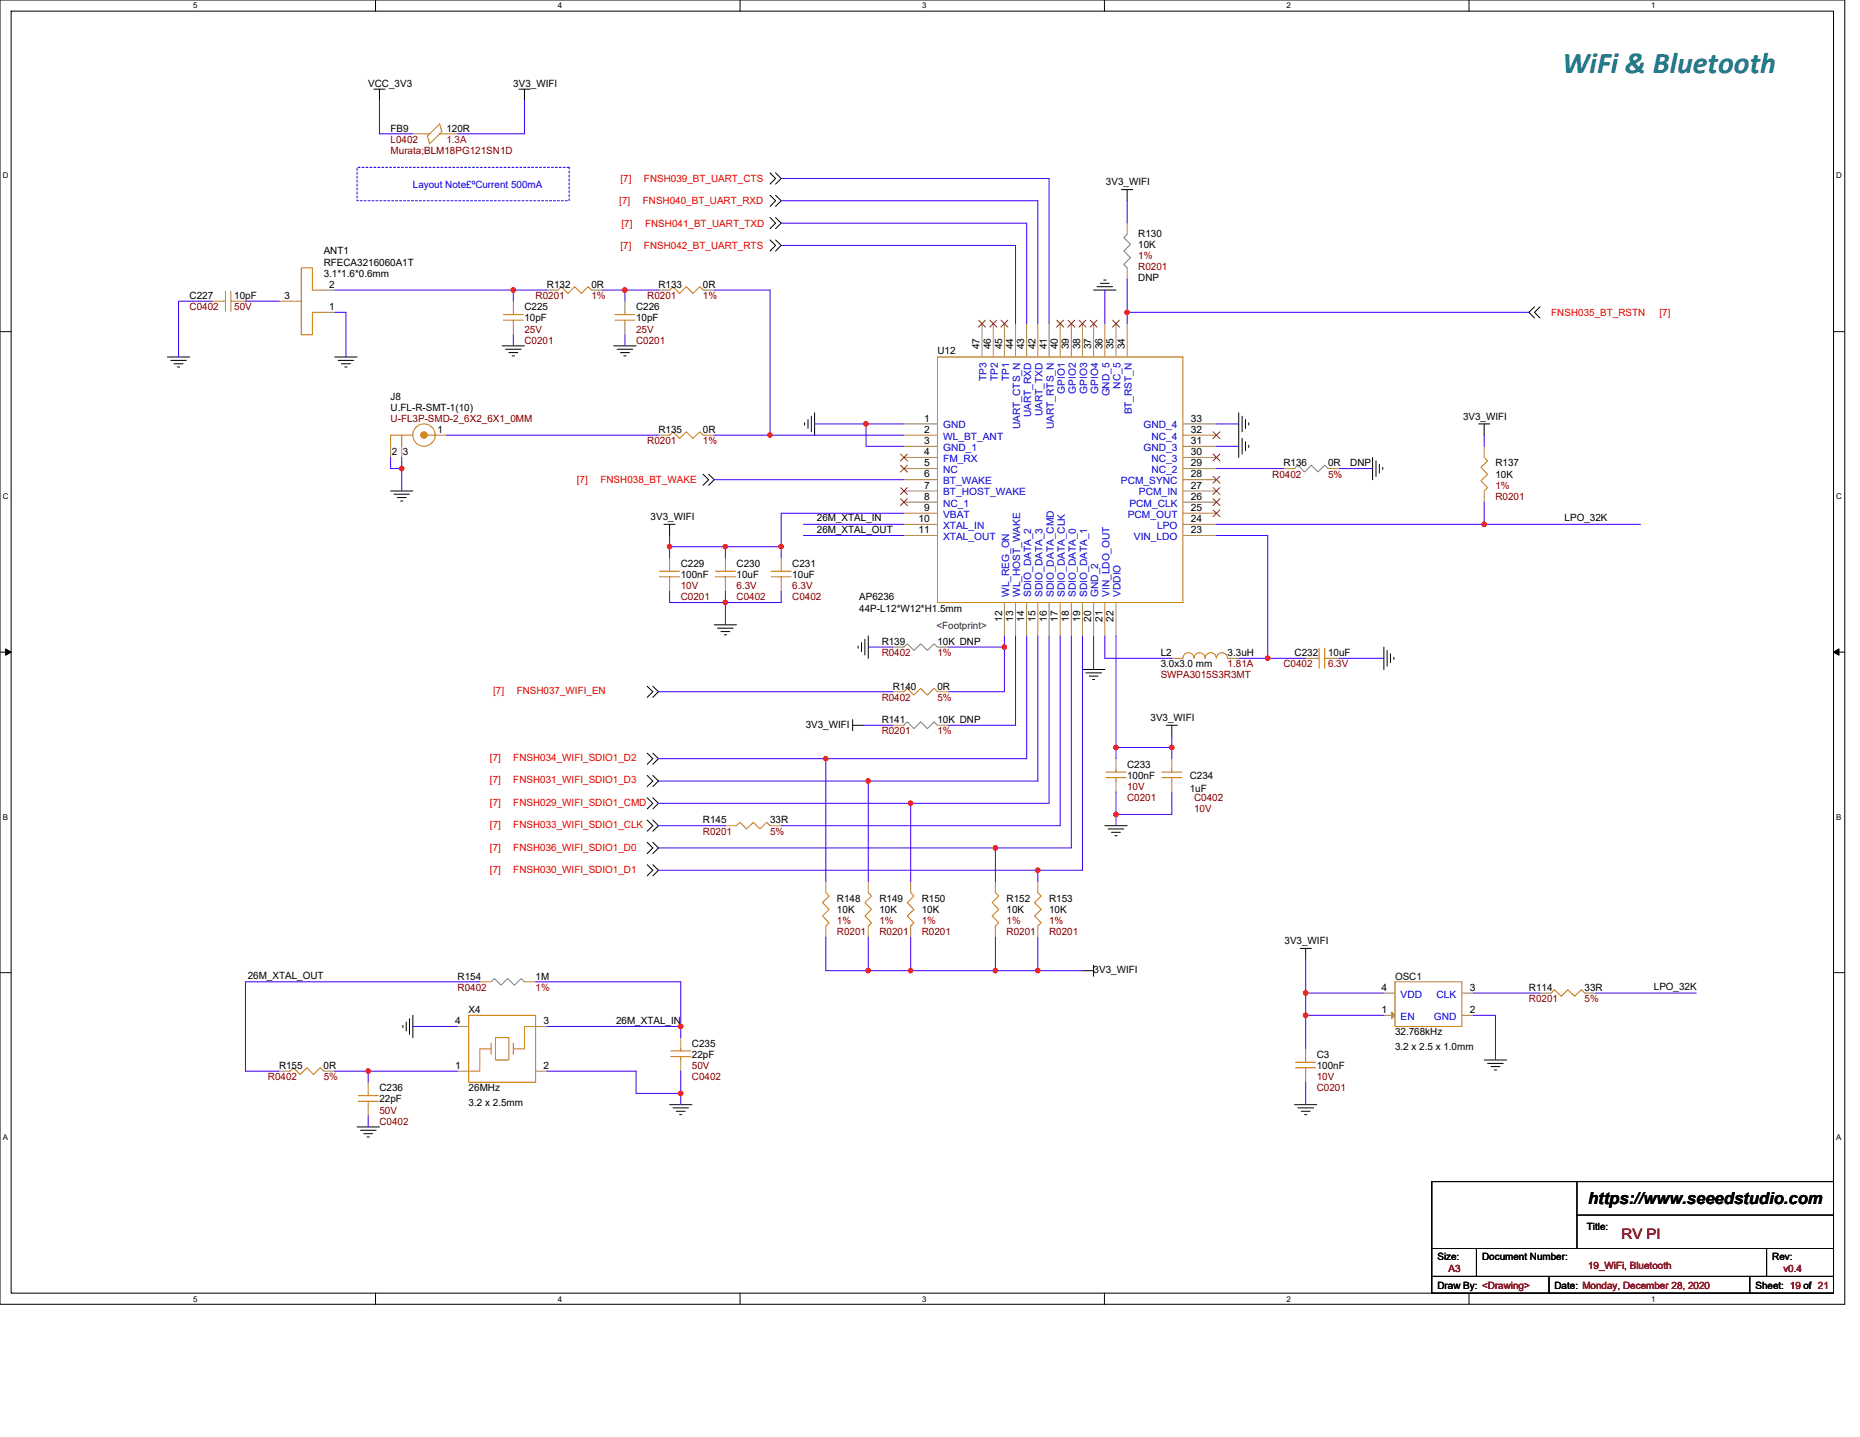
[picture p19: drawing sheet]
<svg xmlns="http://www.w3.org/2000/svg" width="279mm" height="216mm" viewBox="0 0 279 216" stroke-linecap="round" stroke-linejoin="round" font-family="sans-serif">
<defs><g id="words">
<text font-size="4.5" fill="#008080" x="234.7" y="11">WiFi &amp; Bluetooth</text>
<text font-size="2.5" x="238.5" y="180.8">https://www.seeedstudio.com</text>
<text font-size="2.2" fill="#800000" x="243.6" y="186.2">RV PI</text>
<g font-size="1.5">
<text x="55.3" y="13.1">VCC_3V3</text>
<text x="77.1" y="13.1">3V3_WIFI</text>
<text x="58.7" y="19.8">FB9</text>
<text x="67.1" y="19.8">120R</text>
<text x="166.1" y="27.8">3V3_WIFI</text>
<text x="171" y="35.5">R130</text>
<text x="48.6" y="38.2">ANT1</text>
<text x="48.6" y="39.9">RFECA3216060A1T</text>
<text x="48.6" y="41.6">3.1*1.6*0.6mm</text>
<text x="171" y="37.2">10K</text>
<text x="28.5" y="44.9">C227</text>
<text x="35.2" y="44.9">10pF</text>
<text x="42.7" y="44.9">3</text>
<text x="49.4" y="46.6">1</text>
<text x="49.4" y="43.3">2</text>
<text x="78.8" y="46.6">C225</text>
<text x="82.1" y="43.3">R132</text>
<text x="88.8" y="43.3">0R</text>
<text x="95.5" y="46.6">C226</text>
<text x="98.9" y="43.3">R133</text>
<text x="105.6" y="43.3">0R</text>
<text x="171" y="42.2">DNP</text>
<text x="78.8" y="48.3">10pF</text>
<text x="95.5" y="48.3">10pF</text>
<text x="140.8" y="53.1">U12</text>
<text x="147.2" y="52.5" transform="rotate(-90 147.2 52.5)">47</text>
<text x="148.8" y="52.5" transform="rotate(-90 148.8 52.5)">46</text>
<text x="150.5" y="52.5" transform="rotate(-90 150.5 52.5)">45</text>
<text x="152.2" y="52.5" transform="rotate(-90 152.2 52.5)">44</text>
<text x="153.9" y="52.5" transform="rotate(-90 153.9 52.5)">43</text>
<text x="155.5" y="52.5" transform="rotate(-90 155.5 52.5)">42</text>
<text x="157.2" y="52.5" transform="rotate(-90 157.2 52.5)">41</text>
<text x="158.9" y="52.5" transform="rotate(-90 158.9 52.5)">40</text>
<text x="160.6" y="52.5" transform="rotate(-90 160.6 52.5)">39</text>
<text x="162.2" y="52.5" transform="rotate(-90 162.2 52.5)">38</text>
<text x="163.9" y="52.5" transform="rotate(-90 163.9 52.5)">37</text>
<text x="165.6" y="52.5" transform="rotate(-90 165.6 52.5)">36</text>
<text x="167.3" y="52.5" transform="rotate(-90 167.3 52.5)">35</text>
<text x="169" y="52.5" transform="rotate(-90 169 52.5)">34</text>
<text x="58.7" y="60">J8</text>
<text x="58.7" y="61.7">U.FL-R-SMT-1(10)</text>
<text x="65.7" y="65">1</text>
<text x="98.9" y="65">R135</text>
<text x="105.6" y="65">0R</text>
<text x="138.8" y="63.3">1</text>
<text x="138.8" y="65">2</text>
<text x="178.9" y="63.3">33</text>
<text x="178.9" y="65">32</text>
<text x="219.8" y="63">3V3_WIFI</text>
<text x="58.8" y="68.4">2</text>
<text x="60.5" y="68.4">3</text>
<text x="138.8" y="66.7">3</text>
<text x="138.8" y="68.4">4</text>
<text x="138.8" y="70">5</text>
<text x="138.8" y="71.7">6</text>
<text x="178.9" y="71.7">28</text>
<text x="178.9" y="66.7">31</text>
<text x="178.9" y="70">29</text>
<text x="178.9" y="68.4">30</text>
<text x="192.8" y="70.1">R136</text>
<text x="199.5" y="70.1">0R</text>
<text x="202.8" y="70.1">DNP</text>
<text x="224.6" y="70.1">R137</text>
<text x="224.6" y="71.8">10K</text>
<text x="138.8" y="73.4">7</text>
<text x="138.8" y="75.1">8</text>
<text x="138.8" y="76.8">9</text>
<text x="178.9" y="73.4">27</text>
<text x="178.9" y="76.8">25</text>
<text x="178.9" y="75.1">26</text>
<text x="97.7" y="78.1">3V3_WIFI</text>
<text x="122.7" y="78.3">26M_XTAL_IN</text>
<text x="122.7" y="80">26M_XTAL_OUT</text>
<text x="138" y="78.4">10</text>
<text x="138" y="80.1">11</text>
<text x="178.9" y="80.1">23</text>
<text x="178.9" y="78.4">24</text>
<text x="235" y="78.3">LPO_32K</text>
<text x="102.3" y="85.2">C229</text>
<text x="102.3" y="86.8">100nF</text>
<text x="110.6" y="85.2">C230</text>
<text x="110.6" y="86.8">10uF</text>
<text x="119" y="85.2">C231</text>
<text x="119" y="86.8">10uF</text>
<text x="129.1" y="90.2">AP6236</text>
<text x="129.1" y="91.9">44P-L12*W12*H1.5mm</text>
<text x="150.5" y="93.4" transform="rotate(-90 150.5 93.4)">12</text>
<text x="152.2" y="93.4" transform="rotate(-90 152.2 93.4)">13</text>
<text x="153.9" y="93.4" transform="rotate(-90 153.9 93.4)">14</text>
<text x="155.5" y="93.4" transform="rotate(-90 155.5 93.4)">15</text>
<text x="157.2" y="93.4" transform="rotate(-90 157.2 93.4)">16</text>
<text x="158.9" y="93.4" transform="rotate(-90 158.9 93.4)">17</text>
<text x="160.6" y="93.4" transform="rotate(-90 160.6 93.4)">18</text>
<text x="162.2" y="93.4" transform="rotate(-90 162.2 93.4)">19</text>
<text x="163.9" y="93.4" transform="rotate(-90 163.9 93.4)">20</text>
<text x="165.6" y="93.4" transform="rotate(-90 165.6 93.4)">21</text>
<text x="167.3" y="93.4" transform="rotate(-90 167.3 93.4)">22</text>
<text x="132.4" y="96.9">R139</text>
<text x="140.8" y="96.9">10K DNP</text>
<text x="174.3" y="98.6">L2</text>
<text x="174.3" y="100.3">3.0x3.0 mm</text>
<text x="184.4" y="98.6">3.3uH</text>
<text x="194.5" y="98.6">C232</text>
<text x="199.5" y="98.6">10uF</text>
<text x="134.1" y="103.6">R140</text>
<text x="140.8" y="103.6">0R</text>
<text x="121" y="109.3">3V3_WIFI</text>
<text x="132.4" y="108.6">R141</text>
<text x="140.8" y="108.6">10K DNP</text>
<text x="172.8" y="108.3">3V3_WIFI</text>
<text x="169.3" y="115.3">C233</text>
<text x="169.3" y="117">100nF</text>
<text x="178.7" y="117">C234</text>
<text x="178.7" y="119">1uF</text>
<text x="105.6" y="123.7">R145</text>
<text x="115.7" y="123.7">33R</text>
<text x="125.7" y="135.5">R148</text>
<text x="125.7" y="137.1">10K</text>
<text x="132.1" y="135.5">R149</text>
<text x="132.1" y="137.1">10K</text>
<text x="138.5" y="135.5">R150</text>
<text x="138.5" y="137.1">10K</text>
<text x="151.2" y="135.5">R152</text>
<text x="151.2" y="137.1">10K</text>
<text x="157.6" y="135.5">R153</text>
<text x="157.6" y="137.1">10K</text>
<text x="193" y="141.8">3V3_WIFI</text>
<text x="37.2" y="147.1">26M_XTAL_OUT</text>
<text x="68.7" y="147.2">R154</text>
<text x="80.5" y="147.2">1M</text>
<text x="164.3" y="146.2">3V3_WIFI</text>
<text x="207.5" y="148.8">4</text>
<text x="209.5" y="147.2">OSC1</text>
<text x="220.8" y="148.8">3</text>
<text x="229.7" y="148.9">R114</text>
<text x="238" y="148.9">33R</text>
<text x="248.4" y="148.8">LPO_32K</text>
<text x="68.4" y="153.9">4</text>
<text x="70.4" y="152.2">X4</text>
<text x="81.6" y="153.9">3</text>
<text x="92.5" y="153.8">26M_XTAL_IN</text>
<text x="207.5" y="152.2">1</text>
<text x="209.5" y="155.6">32.768kHz</text>
<text x="220.8" y="152.2">2</text>
<text x="41.9" y="160.6">R155</text>
<text x="48.6" y="160.6">0R</text>
<text x="68.4" y="160.6">1</text>
<text x="81.6" y="160.6">2</text>
<text x="103.9" y="157.2">C235</text>
<text x="103.9" y="158.9">22pF</text>
<text x="197.8" y="158.9">C3</text>
<text x="197.8" y="160.6">100nF</text>
<text x="209.5" y="157.8">3.2 x 2.5 x 1.0mm</text>
<text x="57" y="164">C236</text>
<text x="57" y="165.6">22pF</text>
<text x="70.4" y="164">26MHz</text>
<text x="70.4" y="166.1">3.2 x 2.5mm</text>
<text x="238.4" y="184.7">Title:</text>
<text x="215.9" y="189.3">Size:</text>
<text x="222.6" y="189.3">Document Number:</text>
<text x="266.2" y="189.3">Rev:</text>
<text x="215.9" y="193.6">Draw By: &lt;Drawing&gt;</text>
<text x="233.5" y="193.6">Date: Monday, December 28, 2020</text>
<text x="263.7" y="193.6">Sheet: 19 of 21</text>
</g>
<g font-size="1.5" fill="#800000">
<text x="58.7" y="21.5">L0402</text>
<text x="58.7" y="23.1">Murata;BLM18PG121SN1D</text>
<text x="171" y="38.9">1%</text>
<text x="171" y="40.6">R0201</text>
<text x="28.5" y="46.6">C0402</text>
<text x="35.2" y="46.6">50V</text>
<text x="80.5" y="44.9">R0201</text>
<text x="88.8" y="44.9">1%</text>
<text x="97.2" y="44.9">R0201</text>
<text x="105.6" y="44.9">1%</text>
<text x="78.8" y="51.6">C0201</text>
<text x="78.8" y="50">25V</text>
<text x="95.5" y="51.6">C0201</text>
<text x="95.5" y="50">25V</text>
<text x="58.7" y="63.4">U-FL3P-SMD-2_6X2_6X1_0MM</text>
<text x="97.2" y="66.7">R0201</text>
<text x="105.6" y="66.7">1%</text>
<text x="191.1" y="71.8">R0402</text>
<text x="199.5" y="71.8">5%</text>
<text x="224.6" y="73.4">1%</text>
<text x="224.6" y="75.1">R0201</text>
<text x="102.3" y="88.5">10V</text>
<text x="110.6" y="88.5">6.3V</text>
<text x="119" y="88.5">6.3V</text>
<text x="102.3" y="90.2">C0201</text>
<text x="110.6" y="90.2">C0402</text>
<text x="119" y="90.2">C0402</text>
<text x="132.4" y="98.6">R0402</text>
<text x="140.8" y="98.6">1%</text>
<text x="174.3" y="101.9">SWPA3015S3R3MT</text>
<text x="184.4" y="100.3">1.81A</text>
<text x="192.8" y="100.3">C0402</text>
<text x="199.5" y="100.3">6.3V</text>
<text x="132.4" y="105.3">R0402</text>
<text x="140.8" y="105.3">5%</text>
<text x="132.4" y="110.3">R0201</text>
<text x="140.8" y="110.3">1%</text>
<text x="169.3" y="118.7">10V</text>
<text x="105.6" y="125.4">R0201</text>
<text x="115.7" y="125.4">5%</text>
<text x="169.3" y="120.4">C0201</text>
<text x="179.4" y="120.4">C0402</text>
<text x="179.4" y="122">10V</text>
<text x="125.7" y="138.8">1%</text>
<text x="125.7" y="140.5">R0201</text>
<text x="132.1" y="138.8">1%</text>
<text x="132.1" y="140.5">R0201</text>
<text x="138.5" y="138.8">1%</text>
<text x="138.5" y="140.5">R0201</text>
<text x="151.2" y="138.8">1%</text>
<text x="151.2" y="140.5">R0201</text>
<text x="157.6" y="138.8">1%</text>
<text x="157.6" y="140.5">R0201</text>
<text x="68.7" y="148.9">R0402</text>
<text x="80.5" y="148.9">1%</text>
<text x="229.7" y="150.6">R0201</text>
<text x="238" y="150.6">5%</text>
<text x="103.9" y="160.6">50V</text>
<text x="40.2" y="162.3">R0402</text>
<text x="48.6" y="162.3">5%</text>
<text x="57" y="167.3">50V</text>
<text x="103.9" y="162.3">C0402</text>
<text x="197.8" y="164">C0201</text>
<text x="197.8" y="162.3">10V</text>
<text x="57" y="169">C0402</text>
<text x="217.6" y="191.1">A3</text>
<text x="238.5" y="190.6">19_WiFi, Bluetooth</text>
<text x="267.9" y="191.1">v0.4</text>
</g>
<text font-size="1.5" fill="#800040" x="67.1" y="21.5">1.3A</text>
<text font-size="1.5" fill="#00f" x="62" y="28.2">Layout Note£ºCurrent 500mA</text>
<g font-size="1.5" fill="#f00">
<text x="93.2" y="27.3">[7]</text>
<text x="96.7" y="27.3">FNSH039_BT_UART_CTS</text>
<text x="93" y="30.7">[7]</text>
<text x="93.4" y="34">[7]</text>
<text x="96.6" y="30.7">FNSH040_BT_UART_RXD</text>
<text x="96.9" y="34">FNSH041_BT_UART_TXD</text>
<text x="93.2" y="37.4">[7]</text>
<text x="96.7" y="37.4">FNSH042_BT_UART_RTS</text>
<text x="233" y="47.5">FNSH035_BT_RSTN</text>
<text x="249.3" y="47.5">[7]</text>
<text x="86.7" y="72.6">[7]</text>
<text x="90.2" y="72.6">FNSH038_BT_WAKE</text>
<text x="74.1" y="104.3">[7]</text>
<text x="77.6" y="104.3">FNSH037_WIFI_EN</text>
<text x="73.6" y="117.7">[7]</text>
<text x="73.6" y="114.3">[7]</text>
<text x="77.1" y="117.7">FNSH031_WIFI_SDIO1_D3</text>
<text x="77.1" y="114.3">FNSH034_WIFI_SDIO1_D2</text>
<text x="73.6" y="121.1">[7]</text>
<text x="73.6" y="124.4">[7]</text>
<text x="77.1" y="121.1">FNSH029_WIFI_SDIO1_CMD</text>
<text x="77.1" y="124.4">FNSH033_WIFI_SDIO1_CLK</text>
<text x="73.6" y="131.1">[7]</text>
<text x="73.6" y="127.9">[7]</text>
<text x="77.1" y="131.1">FNSH030_WIFI_SDIO1_D1</text>
<text x="77.1" y="127.9">FNSH036_WIFI_SDIO1_D0</text>
</g>
<g font-size="1.5" fill="#00c">
<text x="148.2" y="57.3" transform="rotate(-90 148.2 57.3)">TP3</text>
<text x="149.9" y="57.3" transform="rotate(-90 149.9 57.3)">TP2</text>
<text x="151.6" y="57.3" transform="rotate(-90 151.6 57.3)">TP1</text>
<text x="160" y="59.1" transform="rotate(-90 160 59.1)">GPIO1</text>
<text x="161.6" y="59.1" transform="rotate(-90 161.6 59.1)">GPIO2</text>
<text x="163.3" y="59.1" transform="rotate(-90 163.3 59.1)">GPIO3</text>
<text x="165" y="59.1" transform="rotate(-90 165 59.1)">GPIO4</text>
<text x="166.7" y="59.6" transform="rotate(-90 166.7 59.6)">GND_5</text>
<text x="168.3" y="58.4" transform="rotate(-90 168.3 58.4)">NC_5</text>
<text x="141.7" y="64.4">GND</text>
<text x="153.2" y="64.5" transform="rotate(-90 153.2 64.5)">UART_CTS_N</text>
<text x="154.9" y="62.7" transform="rotate(-90 154.9 62.7)">UART_RXD</text>
<text x="156.6" y="62.5" transform="rotate(-90 156.6 62.5)">UART_TXD</text>
<text x="158.3" y="64.5" transform="rotate(-90 158.3 64.5)">UART_RTS_N</text>
<text x="170" y="62.3" transform="rotate(-90 170 62.3)">BT_RST_N</text>
<text x="171.8" y="64.4">GND_4</text>
<text x="141.7" y="66.1">WL_BT_ANT</text>
<text x="141.7" y="67.7">GND_1</text>
<text x="141.7" y="69.4">FM_RX</text>
<text x="141.7" y="71.1">NC</text>
<text x="171.8" y="67.7">GND_3</text>
<text x="173" y="71.1">NC_2</text>
<text x="173" y="69.4">NC_3</text>
<text x="173" y="66.1">NC_4</text>
<text x="141.7" y="72.7">BT_WAKE</text>
<text x="141.7" y="74.4">BT_HOST_WAKE</text>
<text x="141.7" y="76.1">NC_1</text>
<text x="141.7" y="77.8">VBAT</text>
<text x="168.4" y="72.7">PCM_SYNC</text>
<text x="169.4" y="77.8">PCM_OUT</text>
<text x="169.7" y="76.1">PCM_CLK</text>
<text x="171.1" y="74.4">PCM_IN</text>
<text x="141.7" y="79.5">XTAL_IN</text>
<text x="141.7" y="81.1">XTAL_OUT</text>
<text x="170.3" y="81.1">VIN_LDO</text>
<text x="173.8" y="79.5">LPO</text>
<text x="151.6" y="89.7" transform="rotate(-90 151.6 89.7)">WL_REG_ON</text>
<text x="153.2" y="89.7" transform="rotate(-90 153.2 89.7)">WL_HOST_WAKE</text>
<text x="154.9" y="89.7" transform="rotate(-90 154.9 89.7)">SDIO_DATA_2</text>
<text x="156.6" y="89.7" transform="rotate(-90 156.6 89.7)">SDIO_DATA_3</text>
<text x="158.3" y="89.7" transform="rotate(-90 158.3 89.7)">SDIO_DATA_CMD</text>
<text x="160" y="89.7" transform="rotate(-90 160 89.7)">SDIO_DATA_CLK</text>
<text x="161.6" y="89.7" transform="rotate(-90 161.6 89.7)">SDIO_DATA_0</text>
<text x="163.3" y="89.7" transform="rotate(-90 163.3 89.7)">SDIO_DATA_1</text>
<text x="165" y="89.7" transform="rotate(-90 165 89.7)">GND_2</text>
<text x="166.7" y="89.7" transform="rotate(-90 166.7 89.7)">VIN_LDO_OUT</text>
<text x="168.3" y="89.7" transform="rotate(-90 168.3 89.7)">VDDIO</text>
<text x="210.4" y="149.9">VDD</text>
<text x="215.8" y="149.9">CLK</text>
<text x="210.4" y="153.2">EN</text>
<text x="215.4" y="153.2">GND</text>
</g>
<text font-size="1.5" fill="#400040" x="140.7" y="94.6">&lt;Footprint&gt;</text>
<g font-size="1.2">
<text x="29" y="1.3">5</text>
<text x="83.8" y="1.3">4</text>
<text x="138.5" y="1.3">3</text>
<text x="193.3" y="1.3">2</text>
<text x="248" y="1.3">1</text>
<text x=".4" y="26.8">D</text>
<text x="275.8" y="26.8">D</text>
<text x=".4" y="75">C</text>
<text x="275.8" y="75">C</text>
<text x=".4" y="123.1">B</text>
<text x="275.8" y="123.1">B</text>
<text x=".4" y="171.3">A</text>
<text x="275.8" y="171.3">A</text>
<text x="29" y="195.6">5</text>
<text x="83.8" y="195.6">4</text>
<text x="138.5" y="195.6">3</text>
<text x="193.3" y="195.6">2</text>
<text x="248" y="195.6">1</text>
</g>
</g></defs>
<path d="M0 0h277.1v196h-277.1zM1.7 1.7h273.7v192.6h-273.7z" fill="none" stroke="#000" stroke-width=".15"/>
<g fill="#fff">
<path d="M29 .2h.7v1.3h-.7z"/>
<path d="M29 194.5h.7v1.3h-.7z"/>
</g>
<path d="M56.4 0v1.7M56.4 194.3v1.7" fill="none" stroke="#000" stroke-width=".15"/>
<g fill="#fff">
<path d="M83.8 .2h.6v1.3h-.6z"/>
<path d="M83.8 194.5h.6v1.3h-.6z"/>
</g>
<path d="M111.2 0v1.7M111.2 194.3v1.7" fill="none" stroke="#000" stroke-width=".15"/>
<g fill="#fff">
<path d="M138.5 .2h.7v1.3h-.7z"/>
<path d="M138.5 194.5h.7v1.3h-.7z"/>
</g>
<path d="M165.9 0v1.7M165.9 194.3v1.7" fill="none" stroke="#000" stroke-width=".15"/>
<g fill="#fff">
<path d="M193.3 .2h.6v1.3h-.6z"/>
<path d="M193.3 194.5h.6v1.3h-.6z"/>
</g>
<path d="M220.7 0v1.7M220.7 194.3v1.7" fill="none" stroke="#000" stroke-width=".15"/>
<g fill="#fff">
<path d="M248 .2h.7v1.3h-.7z"/>
<path d="M248 194.5h.7v1.3h-.7z"/>
<path d="M.4 25.7h.9v1.4h-.9z"/>
<path d="M275.8 25.7h.9v1.4h-.9z"/>
<path d="M.4 73.9h.9v1.3h-.9z"/>
<path d="M275.8 73.9h.9v1.3h-.9z"/>
</g>
<path d="M0 49.8h1.7M275.4 49.8h1.7" fill="none" stroke="#000" stroke-width=".15"/>
<g fill="#fff">
<path d="M.4 122h.8v1.4h-.8z"/>
<path d="M275.8 122h.8v1.4h-.8z"/>
</g>
<path d="M0 98h1.7M275.4 98h1.7" fill="none" stroke="#000" stroke-width=".15"/>
<path d="M.8 97.5l.9 .5-.9 .4zM275.4 98l.8-.5v.9z" fill="#000" stroke="#000" stroke-width=".15"/>
<g fill="#fff">
<path d="M.4 170.2h.8v1.3h-.8z"/>
<path d="M275.8 170.2h.8v1.3h-.8z"/>
</g>
<g fill="none" stroke="#000" stroke-width=".15">
<path d="M56.2 13.4h1.6M57 13.4v1.7M78 13.4h1.6M78.8 13.4v1.7M115.7 26l.8 .8-.8 .9M115.7 29.3l.8 .9-.8 .8M115.7 32.7l.8 .8-.8 .9M115.7 36l.8 .9-.8 .8M116.5 26l.8 .8-.8 .9M116.5 29.3l.8 .9-.8 .8M116.5 32.7l.8 .8-.8 .9M116.5 36l.8 .9-.8 .8"/>
<path d="M168.5 28.5h1.7M169.3 28.5v1.7M25.1 53.6h3.4M25.7 54.1h2.3M26.1 54.7h1.4M26.6 55.1h.4M50.3 53.6h3.3M50.8 54.1h2.3M51.3 54.7h1.3M51.8 55.1h.3M75.4 52h3.4M75.9 52.5h2.4"/>
<path d="M76.4 53h1.4M76.9 53.5h.4M92.2 52h3.3M92.7 52.5h2.3M93.2 53h1.4M93.7 53.5h.3M164.3 43.6h3.3M164.8 43.1h2.3M165.3 42.6h1.3M165.8 42.1h.3M230.5 46.1l-.8 .8 .8 .9M231.3 46.1l-.8 .8 .8 .9"/>
<path d="M58.7 73.8h3.3M59.2 74.3h2.3M59.7 74.8h1.3M60.2 75.3h.3M99.7 78.8h1.7M100.6 78.8v1.7M105.6 71.2l.8 .9-.8 .8M106.4 71.2l.9 .9-.9 .8M120.9 63.5v.4M121.4 63v1.4M121.9 62.5v2.4M122.4 62v3.4"/>
<path d="M186.1 62v6.7M186.6 62.5v2.4M186.6 65.9v2.3M187.1 63v1.4M187.1 66.4v1.3M187.6 63.5v.4M187.6 66.9v.3M206.2 68.7v3.4M206.7 69.2v2.4M207.2 69.7v1.4M207.7 70.2v.4M222.1 63.7h1.7"/>
<path d="M222.9 63.7v1.7M107.3 93.9h3.3M107.8 94.4h2.3M108.3 94.9h1.3M108.8 95.4h.3M128.9 97v.4M129.4 96.6v1.3M129.9 96.1v2.3M130.4 95.5v3.4M207.9 97.2v3.4M208.4 97.7v2.4M208.9 98.2v1.4"/>
<path d="M209.4 98.7v.4M97.2 119.9l.9 .8-.9 .8M97.2 116.5l.9 .8-.9 .9M97.2 113.2l.9 .8-.9 .8M97.2 103.1l.9 .8-.9 .9M98.1 119.9l.8 .8-.8 .8M98.1 116.5l.8 .8-.8 .9M98.1 113.2l.8 .8-.8 .8M98.1 103.1l.8 .8-.8 .9M128.1 109h1.7M128.1 108.1v1.7M162.6 100.6h3.4"/>
<path d="M163.1 101.1h2.4M163.6 101.6h1.4M164.1 102.1h.3M175.2 109h1.6M176 109v1.6M97.2 129.9l.9 .8-.9 .9M97.2 123.2l.9 .9-.9 .8M97.2 126.6l.9 .8-.9 .8M98.1 129.9l.8 .8-.8 .9M98.1 123.2l.8 .9-.8 .8M98.1 126.6l.8 .8-.8 .8M166 124.1h3.3"/>
<path d="M166.5 124.5h2.3M167 125.1h1.3M167.5 125.6h.3M0 146.1h1.7M60.5 154.1v.3M61 153.6v1.3M61.5 153.1v2.3M62 152.5v3.4M162.6 145.8h1.7M164.3 145v1.7M195.3 142.5h1.7M196.1 142.5v1.7"/>
<path d="M222.9 159.3h3.4M223.5 159.8h2.3M275.4 146.1h1.7M53.6 169.3h3.4M54.1 169.8h2.4M54.7 170.3h1.3M55.1 170.8h.4M100.6 166h3.3M101.1 166.5h2.3M101.6 167h1.3M102.1 167.5h.3M194.5 166h3.3"/>
<path d="M195 166.5h2.3M195.5 167h1.3M196 167.5h.3M215.1 177.5h60.3v16.8h-60.3zM224 160.3h1.3M224.5 160.8h.3M236.9 177.5v10.1M215.1 187.6h60.3M215.1 191.8h60.3M221.8 187.6v4.2M232.7 191.8v2.5M236.9 182.6h38.5"/>
<path d="M262.8 191.8v2.5M265.4 187.6v4.2"/>
</g>
<path d="M53.6 25.1h31.9v5.1h-31.9z" fill="none" stroke="#00f" stroke-width=".15" stroke-dasharray=".3 .3"/>
<path d="M169.3 35.2l-.5 .5 1 1-1 1 1 1-1 1 .5 .5M194.5 70.4l.5-.5 1 1 1-1 1 1 1-1 .5 .5M135.8 97.2l.5-.5 1 1 1-1 1 1 1-1 .5 .5M135.8 109l.5-.5 1 1 1-1 1 1 1-1 .5 .5M73.8 147.5l.5-.5 1 1 1-1 1 1 1-1 .5 .5" fill="none" stroke="#808080" stroke-width=".15"/>
<g fill="none" stroke="#a84" stroke-width=".15">
<path d="M62 20.1h1.7M67.1 20.1h1.6M169.3 33.5v1.7M31.9 45.3h1.6M35.2 45.3h1.7M41.9 45.3h1.7M48.6 46.9h1.7M48.6 43.6h1.7M77.1 45.3v1.6M77.1 48.6v1.7M82.1 43.6h1.7M88.8 43.6h1.7"/>
<path d="M93.9 45.3v1.6M93.9 48.6v1.7M98.9 43.6h1.7M105.6 43.6h1.7M147.5 48.6v5M149.2 48.6v5M150.9 48.6v5M152.5 48.6v5M154.2 48.6v5M155.9 48.6v5M157.6 48.6v5M159.3 48.6v5"/>
<path d="M160.9 48.6v5M162.6 48.6v5M164.3 48.6v5M166 48.6v5M167.6 48.6v5M169.3 48.6v5M169.3 40.2v1.7M58.7 67.1v1.6M60.3 67.1v1.6M65.4 65.4h1.7M98.9 65.4h1.7M105.6 65.4h1.7"/>
<path d="M135.8 63.7h5M135.8 65.4h5M135.8 67.1h5M135.8 68.7h5M135.8 70.4h5M135.8 72.1h5M135.8 73.8h5M135.8 75.4h5M135.8 77.1h5M135.8 78.8h5M177.7 78.8h5M177.7 77.1h5"/>
<path d="M177.7 75.4h5M177.7 73.8h5M177.7 72.1h5M177.7 70.4h5M177.7 68.7h5M177.7 67.1h5M177.7 65.4h5M177.7 63.7h5M192.8 70.4h1.7M199.5 70.4h1.7M222.9 67.1v1.6M222.9 73.8v1.6"/>
<path d="M100.6 83.8v1.7M100.6 87.2v1.6M109 83.8v1.7M109 87.2v1.6M117.3 83.8v1.7M117.3 87.2v1.6M134.1 97.2h1.7M135.8 80.5h5M140.8 97.2h1.7M150.9 90.5v5M152.5 90.5v5M154.2 90.5v5"/>
<path d="M155.9 90.5v5M157.6 90.5v5M159.3 90.5v5M160.9 90.5v5M162.6 90.5v5M164.3 90.5v5M166 90.5v5M167.6 90.5v5M176 98.9h1.7M177.7 80.5h5M184.4 98.9h1.7M196.1 98.9h1.7"/>
<path d="M199.5 98.9h1.7M134.1 109h1.7M134.1 103.9h1.7M140.8 109h1.7M140.8 103.9h1.7M167.6 114v1.7M167.6 117.3v1.7M176 114v1.7M176 117.3v1.7M109 124.1h1.6M115.7 124.1h1.6M124.1 132.4v1.7"/>
<path d="M124.1 139.1v1.7M130.4 132.4v1.7M130.4 139.1v1.7M136.8 132.4v1.7M136.8 139.1v1.7M149.5 132.4v1.7M149.5 139.1v1.7M155.9 132.4v1.7M155.9 139.1v1.7M68.7 154.2h1.7M72.1 147.5h1.7M78.8 147.5h1.7"/>
<path d="M80.5 154.2h1.6M102.3 155.9v1.7M102.3 159.3v1.6M196.1 157.6v1.7M207.9 149.2h1.6M207.9 152.5h1.6M219.6 152.5h1.7M219.6 149.2h1.7M231.3 149.2h1.7M238 149.2h1.7M41.9 160.9h1.7M48.6 160.9h1.7"/>
<path d="M55.3 162.6v1.7M55.3 166v1.6M68.7 160.9h1.7M80.5 160.9h1.6M196.1 160.9v1.7"/>
</g>
<g fill="none" stroke="#cc8006" stroke-width=".15">
<path d="M63.7 20.1h.8M64.2 20.4l1.8-1.8 .4 1.2-1.9 1.8zM66 20.1h1.1M33.5 45.3h.4M33.9 43.8v3M34.7 45.3h.5M34.7 43.8v3M43.6 45.3h1.7M48.6 43.6h-1.7v-3.4h-1.6v10.1h1.6v-3.4h1.7M75.6 47.3h3M75.6 48.1h3M77.1 48.1v.5"/>
<path d="M77.1 46.9v.4M83.8 43.6l.5-.5 1 1 1-1 1 1 1-1 .5 .5M92.4 47.3h3M92.4 48.1h3M93.9 48.1v.5M93.9 46.9v.4M100.6 43.6l.5-.5 1 1 1-1 1 1 1-1 .5 .5M140.8 53.6h36.9v36.9h-36.9zM60.3 65.4v1.7M62 65.4h-3.3v1.7M64.2 65.4h1.2M100.6 65.4l.5-.5 1 1 1-1 1 1 1-1 .5 .5"/>
<path d="M222.9 68.7l.6 .5-1 1 1 1-1 1 1 1.1-.6 .5M99.1 85.8h3M99.1 86.7h3M100.6 86.7v.5M100.6 85.5v.3M107.5 85.8h3M107.5 86.7h3M109 86.7v.5M109 85.5v.3M115.8 85.8h3.1M115.8 86.7h3.1M117.3 86.7v.5"/>
<path d="M117.3 85.5v.3M181 98.9a.84 .84 0 0 0-.8-.8 .84 .84 0 0 0-.9 .8 .83 .83 0 0 0-.8-.8 .83 .83 0 0 0-.8 .8M182.7 98.9a.84 .84 0 0 0-.8-.8 .84 .84 0 0 0-.9 .8M184.4 98.9a.83 .83 0 0 0-.8-.8 .83 .83 0 0 0-.9 .8M197.8 98.9h.3M198.1 97.4v3M199 97.4v3M199 98.9h.5M135.8 103.9l.5-.5 1 1 1-1 1 1 1-1 .5 .5M166.1 116h3M166.1 116.8h3M167.6 116.8v.5"/>
<path d="M167.6 115.7v.3M174.5 116h3M174.5 116.8h3M176 116.8v.5M176 115.7v.3M110.6 124.1l.5-.6 1 1 1.1-1 1 1 1-1 .5 .6M124.1 134.1l.4 .5-1 1 1 1-1 1 1 1-.4 .5M130.4 134.1l.5 .5-1 1 1 1-1 1 1 1-.5 .5M136.8 134.1l.5 .5-1 1 1 1-1 1 1 1-.5 .5M149.5 134.1l.5 .5-1 1 1 1-1 1 1 1-.5 .5M155.9 134.1l.5 .5-1 1 1 1-1 1 1 1-.5 .5M70.4 152.5h10.1v10.1h-10.1z"/>
<path d="M73.8 157.6h-1.7v3.3h-1.7M73.8 156.7v1.7M74.4 155.9h2v3.4h-2zM77.1 156.7v1.7M80.5 154.2h-1.7v3.4h-1.7M100.8 157.9h3M100.8 158.7h3M102.3 158.8v.5M102.3 157.6v.3M194.6 159.6h3M196.1 159.3v.3M209.5 147.5h10.1v6.7h-10.1z"/>
<path d="M233 149.2l.5-.5 1 1 1-1 1 1 1-1 .5 .5M43.6 160.9l.5-.5 1 1 1-1 1 1 1-1 .5 .5M53.8 164.6h3M53.8 165.5h3M55.3 165.5v.5M55.3 164.3v.3M194.6 160.4h3M196.1 160.4v.5"/>
<circle cx="63.7" cy="65.4" r="1.67"/>
</g>
<path d="M209 152l.5 .5-.5 .6z" fill="#a84" stroke="#a84" stroke-width=".15"/>
<g fill="none" stroke="#804000" stroke-width=".15">
<path d="M147 48.1l1 1M148 48.1l-1 1M148.7 48.1l1 1M149.7 48.1l-1 1M150.4 48.1l1 1M151.4 48.1l-1.1 1M158.7 48.1l1.1 1M159.8 48.1l-1.1 1M160.4 48.1l1.1 1M161.4 48.1l-1 1M162.1 48.1l1 1M163.1 48.1l-1 1"/>
<path d="M163.8 48.1l1 1M164.8 48.1l-1.1 1M167.1 48.1l1.1 1M168.1 48.1l-1 1M135.3 68.2l1 1.1M135.3 69.9l1 1M135.3 73.3l1 1M135.3 74.9l1 1.1M136.3 68.2l-1 1.1M136.3 69.9l-1 1M136.3 73.3l-1 1M136.3 74.9l-1 1.1"/>
<path d="M182.2 76.6l1.1 1M182.2 74.9l1.1 1.1M182.2 73.3l1.1 1M182.2 71.6l1.1 1M182.2 68.2l1.1 1.1M182.2 64.9l1.1 1M183.2 76.6l-1 1M183.2 74.9l-1 1.1M183.2 73.3l-1 1M183.2 71.6l-1 1M183.2 68.2l-1 1.1M183.2 64.9l-1 1"/>
</g>
<circle cx="63.7" cy="65.4" r=".49" fill="#cc8006" stroke="#cc8006" stroke-width=".15"/>
<g fill="none" stroke="#4200ff" stroke-width=".15">
<path d="M57 15.1v5h5M78.8 15.1v5h-10.1M117.3 36.9h35.2v11.7M117.3 26.8h40.3v21.8M117.3 30.2h38.6v18.4M117.3 33.5h36.9v15.1M169.3 30.2v3.3M31.9 45.3h-5.1v8.3M36.9 45.3h5M50.3 43.6h26.8M50.3 46.9h1.7v6.7M77.1 50.3v1.7"/>
<path d="M77.1 43.6h5M77.1 43.6v1.7M90.5 43.6h3.4M93.9 50.3v1.7M93.9 43.6h5M93.9 43.6v1.7M107.3 43.6h8.4v21.8M166 43.6v5M169.3 41.9v5M169.3 46.9h60.4M169.3 46.9v1.7M58.7 68.7v1.7h1.6v3.4"/>
<path d="M60.3 68.7v1.7M67.1 65.4h31.8M107.3 72.1h28.5M107.3 65.4h8.4M115.7 65.4h20.1M120.7 78.8h15.1M122.4 63.7h7.7M130.1 63.7h5.7M130.1 63.7v3.4h5.7M135.8 77.1h-18.5v5M182.7 63.7h3.4M182.7 67.1h3.4"/>
<path d="M182.7 70.4h10.1M182.7 78.8h40.2M201.2 70.4h5M222.9 65.4v1.7M222.9 75.4v3.4M222.9 78.8h23.5M100.6 80.5v1.6M100.6 88.8v1.7h8.4M100.6 82.1v1.7M100.6 82.1h8.4M109 90.5v3.4M109 88.8v1.7"/>
<path d="M109 82.1v1.7M109 82.1h8.3M117.3 82.1v1.7M117.3 88.8v1.7h-8.3M120.7 80.5h15.1M130.4 97.2h3.7M142.5 97.2h8.4v6.7h-8.4M150.9 95.5v1.7M152.5 95.5v13.5h-10M154.2 95.5v18.5h-30.1M155.9 95.5v21.8h-25.5M157.6 95.5v25.2h-20.8"/>
<path d="M159.3 95.5v28.6h-42M160.9 95.5v31.9h-11.4M162.6 95.5v35.2h-6.7M164.3 95.5v5.1M166 95.5v3.4h10M167.6 95.5v16.8M182.7 80.5h7.7v18.4M186.1 98.9h4.3M190.4 98.9h5.7M201.2 98.9h6.7M98.9 103.9h35.2M98.9 114h25.2"/>
<path d="M98.9 117.3h31.5M124.1 114v18.4M129.8 109h4.3M130.4 117.3v15.1M167.6 112.3v1.7M167.6 119v3.4M167.6 112.3h8.4M176 110.6v1.7M176 112.3v1.7M176 119v3.4h-8.4M98.9 120.7h37.9M98.9 124.1h10.1"/>
<path d="M98.9 127.4h50.6M98.9 130.7h57M136.8 120.7v11.7M149.5 127.4v5M155.9 130.7v1.7M167.6 122.4v1.7M62 154.2h6.7M72.1 147.5h-35.2v13.4h5M80.5 147.5h21.8v6.7M82.1 154.2h20.2M102.3 154.2v1.7M124.1 140.8v5h6.3"/>
<path d="M130.4 140.8v5M130.4 145.8h6.4M136.8 140.8v5M136.8 145.8h12.7M149.5 145.8h6.4M149.5 140.8v5M155.9 145.8h6.7M155.9 140.8v5M196.1 144.2v5M207.9 149.2h-11.8v3.3M207.9 152.5h-11.8v5.1M221.3 152.5h3.3v6.8"/>
<path d="M221.3 149.2h10M239.7 149.2h15.1M50.3 160.9h5M55.3 167.6v1.7M55.3 160.9v1.7M55.3 160.9h13.4M82.1 160.9h13.4v3.4h6.8M102.3 160.9v3.4M102.3 164.3v1.7M196.1 162.6v3.4"/>
</g>
<g fill="#f00" stroke="#f00" stroke-width=".15">
<circle cx="77.1" cy="43.6" r=".33"/>
<circle cx="93.9" cy="43.6" r=".33"/>
<circle cx="115.7" cy="65.4" r=".32"/>
<circle cx="130.1" cy="63.7" r=".33"/>
<circle cx="60.3" cy="70.4" r=".33"/>
<circle cx="222.9" cy="78.8" r=".32"/>
<circle cx="109" cy="82.1" r=".33"/>
<circle cx="100.6" cy="82.1" r=".33"/>
<circle cx="109" cy="90.5" r=".33"/>
<circle cx="167.6" cy="112.3" r=".33"/>
<circle cx="190.4" cy="98.9" r=".33"/>
<circle cx="176" cy="112.3" r=".33"/>
<circle cx="124" cy="114" r=".32"/>
<circle cx="130.4" cy="117.3" r=".32"/>
<circle cx="136.8" cy="120.7" r=".32"/>
<circle cx="167.6" cy="122.4" r=".33"/>
<circle cx="149.5" cy="127.4" r=".32"/>
<circle cx="155.9" cy="130.7" r=".32"/>
<circle cx="130.4" cy="145.8" r=".32"/>
<circle cx="136.8" cy="145.8" r=".32"/>
<circle cx="149.5" cy="145.8" r=".32"/>
<circle cx="155.9" cy="145.8" r=".32"/>
<circle cx="102.2" cy="154.2" r=".33"/>
<circle cx="55.3" cy="160.9" r=".32"/>
<circle cx="102.2" cy="164.3" r=".33"/>
<circle cx="117.3" cy="82.1" r=".33"/>
<circle cx="169.3" cy="46.9" r=".33"/>
<circle cx="150.9" cy="97.2" r=".33"/>
<circle cx="196.1" cy="152.5" r=".33"/>
<circle cx="196.1" cy="149.2" r=".33"/>
</g>
<use href="#words"/>
</svg>
